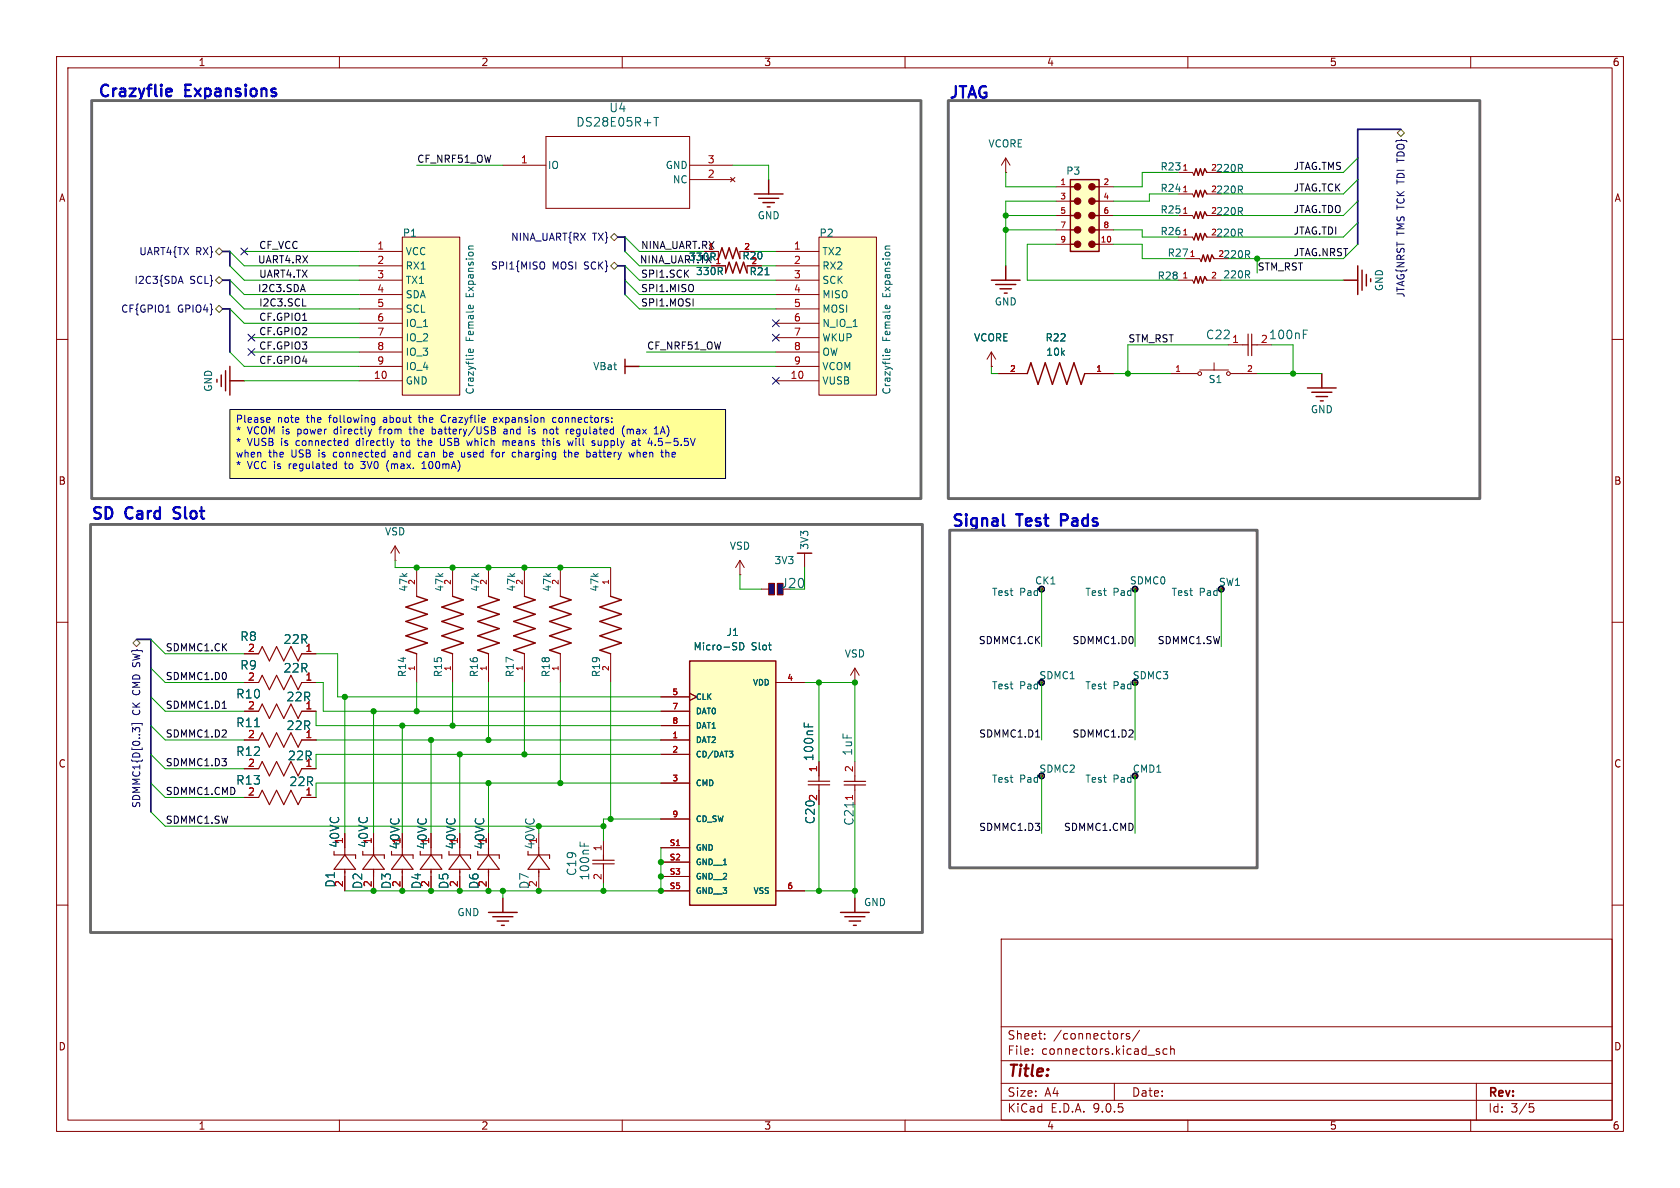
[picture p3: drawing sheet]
<svg xmlns="http://www.w3.org/2000/svg" width="297mm" height="210mm" viewBox="0 0 297 210" stroke-linecap="round" stroke-linejoin="round" font-family="sans-serif">
<defs><g id="words">
<g font-size="2.8" fill="#0000c2">
<text x="17.2" y="17.3">Crazyflie</text>
<text x="32.8" y="17.3">Expansions</text>
<text x="167.6" y="17.5">JTAG</text>
<text x="16" y="92">SD</text>
<text x="22.3" y="92">Card</text>
<text x="31.7" y="92">Slot</text>
<text x="168.1" y="93.2">Signal</text>
<text x="180" y="93.2">Test</text>
<text x="188.4" y="93.2">Pads</text>
</g>
<text font-size="2.8" fill="#840000" x="178" y="190.9">Title:</text>
<text font-size="2.3" fill="#009600" x="138" y="104.2">J20</text>
<g font-size="2.1" fill="#006464">
<text x="101.8" y="22.6">DS28E05R+T</text>
<text x="107.6" y="20">U4</text>
<text x="213.1" y="60.2">C22</text>
<text x="224.2" y="60.2">100nF</text>
<text x="42.4" y="113.5">R8</text>
<text x="42.4" y="118.6">R9</text>
<text x="50" y="119.1">22R</text>
<text x="50" y="114">22R</text>
<text x="41.7" y="123.7">R10</text>
<text x="50.5" y="124.2">22R</text>
<text x="41.7" y="128.8">R11</text>
<text x="50.5" y="129.3">22R</text>
<text x="41.7" y="133.8">R12</text>
<text x="50.8" y="134.6">22R</text>
<text x="144" y="134.7" transform="rotate(-90 144 134.7)">100nF</text>
<text x="150.9" y="133.7" transform="rotate(-90 150.9 133.7)">1uF</text>
<text x="41.7" y="138.9">R13</text>
<text x="51.1" y="139.2">22R</text>
<text x="144.2" y="145.8" transform="rotate(-90 144.2 145.8)">C20</text>
<text x="151.1" y="146.1" transform="rotate(-90 151.1 146.1)">C21</text>
<text x="60.2" y="150" transform="rotate(-90 60.2 150)">40VC</text>
<text x="65.3" y="150" transform="rotate(-90 65.3 150)">40VC</text>
<text x="102.1" y="154.9" transform="rotate(-90 102.1 154.9)">C19</text>
<text x="104.4" y="155.7" transform="rotate(-90 104.4 155.7)">100nF</text>
<text x="59.4" y="157" transform="rotate(-90 59.4 157)">D1</text>
<text x="64.2" y="157.3" transform="rotate(-90 64.2 157.3)">D2</text>
<text x="69.3" y="157.3" transform="rotate(-90 69.3 157.3)">D3</text>
<text x="74.7" y="157.3" transform="rotate(-90 74.7 157.3)">D4</text>
<text x="79.5" y="157.3" transform="rotate(-90 79.5 157.3)">D5</text>
<text x="84.8" y="157.3" transform="rotate(-90 84.8 157.3)">D6</text>
<text x="93.7" y="157.3" transform="rotate(-90 93.7 157.3)">D7</text>
</g>
<g font-size="2.1" fill="#840000">
<text x="70.8" y="150.3" transform="rotate(-90 70.8 150.3)">40VC</text>
<text x="75.7" y="150.3" transform="rotate(-90 75.7 150.3)">40VC</text>
<text x="80.7" y="150.3" transform="rotate(-90 80.7 150.3)">40VC</text>
<text x="85.8" y="150.3" transform="rotate(-90 85.8 150.3)">40VC</text>
<text x="178" y="184">Sheet:</text>
<text x="186.2" y="184">/connectors/</text>
<text x="178" y="186.7">File:</text>
<text x="184.1" y="186.7">connectors.kicad_sch</text>
<text x="178" y="196.9">KiCad</text>
<text x="178" y="194.1">Size:</text>
<text x="184.7" y="194.1">A4</text>
<text x="185.7" y="196.9">E.D.A.</text>
<text x="193.3" y="196.9">9.0.5</text>
<text x="200" y="194.1">Date:</text>
<text x="263" y="194.3">Rev:</text>
<text x="263" y="196.9">Id:</text>
<text x="267.1" y="196.9">3/5</text>
</g>
<text font-size="2.1" fill="#009600" x="94.7" y="150.3" transform="rotate(-90 94.7 150.3)">40VC</text>
<g font-size="1.8" fill="#840000">
<text x="35" y="11.9">1</text>
<text x="85" y="11.9">2</text>
<text x="135" y="11.9">3</text>
<text x="185" y="11.9">4</text>
<text x="235" y="11.9">5</text>
<text x="285" y="11.9">6</text>
<text x="10.3" y="35.9">A</text>
<text x="285.3" y="35.9">A</text>
<text x="131.1" y="46.1">R20</text>
<text x="132.4" y="48.9">R21</text>
<text x="10.3" y="85.9">B</text>
<text x="285.3" y="85.9">B</text>
<text x="10.3" y="135.9">C</text>
<text x="285.3" y="135.9">C</text>
<text x="10.3" y="185.9">D</text>
<text x="285.3" y="185.9">D</text>
<text x="35" y="199.9">1</text>
<text x="85" y="199.9">2</text>
<text x="135" y="199.9">3</text>
<text x="185" y="199.9">4</text>
<text x="235" y="199.9">5</text>
<text x="285" y="199.9">6</text>
</g>
<g font-size="1.8" fill="#0f0f0f">
<text x="73.7" y="28.9">CF_NRF51_OW</text>
<text x="228.6" y="33.9">JTAG.TCK</text>
<text x="228.6" y="30.1">JTAG.TMS</text>
<text x="228.6" y="41.6">JTAG.TDI</text>
<text x="228.6" y="37.8">JTAG.TDO</text>
<text x="45.5" y="46.6">UART4.RX</text>
<text x="45.7" y="44.1">CF_VCC</text>
<text x="113" y="46.6">NINA_UART.TX</text>
<text x="113.2" y="44.1">NINA_UART.RX</text>
<text x="222.2" y="47.9">STM_RST</text>
<text x="228.6" y="45.4">JTAG.NRST</text>
<text x="45.5" y="51.7">I2C3.SDA</text>
<text x="45.7" y="49.2">UART4.TX</text>
<text x="113.2" y="51.7">SPI1.MISO</text>
<text x="113.2" y="49.2">SPI1.SCK</text>
<text x="45.7" y="56.8">CF.GPIO1</text>
<text x="45.7" y="54.3">I2C3.SCL</text>
<text x="45.7" y="59.3">CF.GPIO2</text>
<text x="113.2" y="54.3">SPI1.MOSI</text>
<text x="45.7" y="64.4">CF.GPIO4</text>
<text x="45.7" y="61.9">CF.GPIO3</text>
<text x="114.3" y="61.9">CF_NRF51_OW</text>
<text x="199.4" y="60.6">STM_RST</text>
<text x="172.9" y="114">SDMMC1.CK</text>
<text x="189.5" y="114">SDMMC1.D0</text>
<text x="204.6" y="114">SDMMC1.SW</text>
<text x="29.2" y="115.2">SDMMC1.CK</text>
<text x="29.2" y="120.3">SDMMC1.D0</text>
<text x="29.2" y="125.4">SDMMC1.D1</text>
<text x="29.2" y="130.5">SDMMC1.D2</text>
<text x="173" y="130.5">SDMMC1.D1</text>
<text x="189.5" y="130.5">SDMMC1.D2</text>
<text x="29.2" y="135.5">SDMMC1.D3</text>
<text x="29.2" y="140.6">SDMMC1.CMD</text>
<text x="29.2" y="145.7">SDMMC1.SW</text>
<text x="173" y="147">SDMMC1.D3</text>
<text x="188" y="147">SDMMC1.CMD</text>
</g>
<g font-size="1.8" fill="#a90000">
<text x="92" y="29">1</text>
<text x="125" y="29">3</text>
<text x="125" y="31.5">2</text>
<text x="66.6" y="44.2">1</text>
<text x="66.6" y="46.7">2</text>
<text x="140.3" y="44.2">1</text>
<text x="140.3" y="46.7">2</text>
<text x="66.6" y="49.3">3</text>
<text x="66.6" y="51.8">4</text>
<text x="140.3" y="49.3">3</text>
<text x="140.3" y="51.8">4</text>
<text x="66.6" y="54.4">5</text>
<text x="66.6" y="56.9">6</text>
<text x="66.6" y="59.4">7</text>
<text x="140.3" y="54.4">5</text>
<text x="140.3" y="56.9">6</text>
<text x="140.3" y="59.4">7</text>
<text x="66.6" y="62">8</text>
<text x="66.6" y="64.5">9</text>
<text x="140.3" y="62">8</text>
<text x="140.3" y="64.5">9</text>
<text x="217.7" y="60.7">1</text>
<text x="222.8" y="60.7">2</text>
<text x="66" y="67.1">10</text>
<text x="139.7" y="67.1">10</text>
<text x="43.7" y="115.3">2</text>
<text x="53.9" y="115.3">1</text>
<text x="43.7" y="120.4">2</text>
<text x="43.7" y="125.5">2</text>
<text x="53.9" y="120.4">1</text>
<text x="53.9" y="125.5">1</text>
<text x="43.7" y="130.6">2</text>
<text x="53.9" y="130.6">1</text>
<text x="43.7" y="135.6">2</text>
<text x="53.9" y="135.6">1</text>
<text x="144.5" y="136.6" transform="rotate(-90 144.5 136.6)">1</text>
<text x="150.9" y="136.6" transform="rotate(-90 150.9 136.6)">2</text>
<text x="43.7" y="140.7">2</text>
<text x="53.9" y="140.7">1</text>
<text x="144.5" y="141.7" transform="rotate(-90 144.5 141.7)">2</text>
<text x="150.9" y="141.7" transform="rotate(-90 150.9 141.7)">1</text>
<text x="60.7" y="149.3" transform="rotate(-90 60.7 149.3)">1</text>
<text x="65.8" y="149.3" transform="rotate(-90 65.8 149.3)">1</text>
<text x="70.9" y="149.3" transform="rotate(-90 70.9 149.3)">1</text>
<text x="75.9" y="149.3" transform="rotate(-90 75.9 149.3)">1</text>
<text x="81" y="149.3" transform="rotate(-90 81 149.3)">1</text>
<text x="86.1" y="149.3" transform="rotate(-90 86.1 149.3)">1</text>
<text x="106.4" y="155.6" transform="rotate(-90 106.4 155.6)">2</text>
<text x="106.4" y="150.6" transform="rotate(-90 106.4 150.6)">1</text>
<text x="60.7" y="156.9" transform="rotate(-90 60.7 156.9)">2</text>
<text x="65.8" y="156.9" transform="rotate(-90 65.8 156.9)">2</text>
<text x="70.9" y="156.9" transform="rotate(-90 70.9 156.9)">2</text>
<text x="75.9" y="156.9" transform="rotate(-90 75.9 156.9)">2</text>
<text x="81" y="156.9" transform="rotate(-90 81 156.9)">2</text>
<text x="86.1" y="156.9" transform="rotate(-90 86.1 156.9)">2</text>
</g>
<g font-size="1.8" fill="#006464">
<text x="174.6" y="26.3">VCORE</text>
<text x="96.8" y="30.1">IO</text>
<text x="117.6" y="30.1">GND</text>
<text x="118.9" y="32.6">NC</text>
<text x="188.4" y="31.1">P3</text>
<text x="205.1" y="30.3">R23</text>
<text x="205.1" y="34.1">R24</text>
<text x="214.9" y="30.6">220R</text>
<text x="214.9" y="34.4">220R</text>
<text x="133.9" y="39">GND</text>
<text x="205.1" y="37.9">R25</text>
<text x="205.1" y="41.8">R26</text>
<text x="214.9" y="38.2">220R</text>
<text x="71.1" y="42">P1</text>
<text x="71.6" y="45.3">VCC</text>
<text x="71.6" y="47.9">RX1</text>
<text x="121.7" y="46.3">330R</text>
<text x="144.8" y="42">P2</text>
<text x="145.3" y="45.3">TX2</text>
<text x="145.3" y="47.9">RX2</text>
<text x="206.3" y="45.6">R27</text>
<text x="214.9" y="42">220R</text>
<text x="216.2" y="45.9">220R</text>
<text x="71.6" y="50.4">TX1</text>
<text x="71.6" y="52.9">SDA</text>
<text x="84" y="52.4" transform="rotate(-90 84 52.4)">Expansion</text>
<text x="122.9" y="48.8">330R</text>
<text x="145.3" y="50.4">SCK</text>
<text x="145.3" y="52.9">MISO</text>
<text x="157.6" y="52.4" transform="rotate(-90 157.6 52.4)">Expansion</text>
<text x="204.6" y="49.6">R28</text>
<text x="216.2" y="49.4">220R</text>
<text x="244.7" y="51.6" transform="rotate(-90 244.7 51.6)">GND</text>
<text x="71.6" y="55.5">SCL</text>
<text x="71.6" y="58">IO_1</text>
<text x="145.3" y="55.5">MOSI</text>
<text x="145.3" y="58">N_IO_1</text>
<text x="175.8" y="54.2">GND</text>
<text x="71.6" y="60.6">IO_2</text>
<text x="71.6" y="63.1">IO_3</text>
<text x="71.6" y="65.6">IO_4</text>
<text x="84" y="60.4" transform="rotate(-90 84 60.4)">Female</text>
<text x="104.8" y="65.6">VBat</text>
<text x="145.3" y="60.6">WKUP</text>
<text x="145.3" y="63.1">OW</text>
<text x="145.3" y="65.6">VCOM</text>
<text x="157.6" y="60.4" transform="rotate(-90 157.6 60.4)">Female</text>
<text x="172.1" y="60.6">VCORE</text>
<text x="184.7" y="60.6">R22</text>
<text x="184.9" y="63.1">10k</text>
<text x="37.7" y="69.3" transform="rotate(-90 37.7 69.3)">GND</text>
<text x="71.6" y="68.2">GND</text>
<text x="84" y="69.8" transform="rotate(-90 84 69.8)">Crazyflie</text>
<text x="145.3" y="68.2">VUSB</text>
<text x="157.6" y="69.8" transform="rotate(-90 157.6 69.8)">Crazyflie</text>
<text x="213.6" y="67.9">S1</text>
<text x="231.6" y="73.3">GND</text>
<text x="68" y="94.8">VSD</text>
<text x="128.9" y="97.4">VSD</text>
<text x="136.8" y="99.9">3V3</text>
<text x="143.1" y="97.3" transform="rotate(-90 143.1 97.3)">3V3</text>
<text x="72.2" y="104.7" transform="rotate(-90 72.2 104.7)">47k</text>
<text x="78.6" y="104.7" transform="rotate(-90 78.6 104.7)">47k</text>
<text x="84.9" y="104.7" transform="rotate(-90 84.9 104.7)">47k</text>
<text x="91.3" y="104.7" transform="rotate(-90 91.3 104.7)">47k</text>
<text x="97.6" y="104.7" transform="rotate(-90 97.6 104.7)">47k</text>
<text x="106" y="104.7" transform="rotate(-90 106 104.7)">47k</text>
<text x="175.3" y="105.5">Test</text>
<text x="180.3" y="105.5">Pad</text>
<text x="182.9" y="103.5">CK1</text>
<text x="191.8" y="105.5">Test</text>
<text x="196.8" y="105.5">Pad</text>
<text x="199.7" y="103.5">SDMC0</text>
<text x="207" y="105.5">Test</text>
<text x="212" y="105.5">Pad</text>
<text x="215.4" y="103.8">SW1</text>
<text x="128.3" y="112.6">J1</text>
<text x="72" y="119.8" transform="rotate(-90 72 119.8)">R14</text>
<text x="78.3" y="119.8" transform="rotate(-90 78.3 119.8)">R15</text>
<text x="84.7" y="119.8" transform="rotate(-90 84.7 119.8)">R16</text>
<text x="91" y="119.8" transform="rotate(-90 91 119.8)">R17</text>
<text x="97.4" y="119.8" transform="rotate(-90 97.4 119.8)">R18</text>
<text x="106.3" y="119.8" transform="rotate(-90 106.3 119.8)">R19</text>
<text x="122.5" y="115.2">Micro-SD</text>
<text x="132.8" y="115.2">Slot</text>
<text x="149.2" y="116.4">VSD</text>
<text x="175.3" y="122.1">Test</text>
<text x="180.3" y="122.1">Pad</text>
<text x="183.7" y="120.3">SDMC1</text>
<text x="191.8" y="122.1">Test</text>
<text x="196.8" y="122.1">Pad</text>
<text x="200.2" y="120.3">SDMC3</text>
<text x="183.7" y="136.8">SDMC2</text>
<text x="200.2" y="136.8">CMD1</text>
<text x="175.3" y="138.6">Test</text>
<text x="180.3" y="138.6">Pad</text>
<text x="191.8" y="138.6">Test</text>
<text x="196.8" y="138.6">Pad</text>
<text x="95" y="149.3" transform="rotate(-90 95 149.3)">1</text>
<text x="95" y="156.9" transform="rotate(-90 95 156.9)">2</text>
<text x="152.6" y="160.4">GND</text>
<text x="80.8" y="162.2">GND</text>
</g>
<g font-size="1.8" fill="#000084">
<text x="24.5" y="45.3">UART4{TX</text>
<text x="34.6" y="45.3">RX}</text>
<text x="86.7" y="47.9">SPI1{MISO</text>
<text x="90.3" y="42.8">NINA_UART{RX</text>
<text x="97.6" y="47.9">MOSI</text>
<text x="103.4" y="47.9">SCK}</text>
<text x="104.7" y="42.8">TX}</text>
<text x="23.7" y="50.4">I2C3{SDA</text>
<text x="33.6" y="50.4">SCL}</text>
<text x="248.5" y="52.7" transform="rotate(-90 248.5 52.7)">JTAG{NRST TMS TCK TDI TDO}</text>
<text x="21.3" y="55.5">CF{GPIO1</text>
<text x="31.4" y="55.5">GPIO4}</text>
<text x="25" y="122.8" transform="rotate(-90 25 122.8)">CMD SW}</text>
<text x="25" y="126.5" transform="rotate(-90 25 126.5)">CK</text>
<text x="25" y="142.9" transform="rotate(-90 25 142.9)">SDMMC1{D[0..3]</text>
</g>
<g font-size="1.8" fill="#0000c2">
<text x="41.6" y="75.1">Please</text>
<text x="41.6" y="77.1">*</text>
<text x="43.7" y="77.1">VCOM is</text>
<text x="49.1" y="75.1">note</text>
<text x="52.8" y="77.1">power</text>
<text x="54.3" y="75.1">the</text>
<text x="58.5" y="75.1">following</text>
<text x="59.5" y="77.1">directly</text>
<text x="67.8" y="77.1">from</text>
<text x="68.2" y="75.1">about</text>
<text x="73.3" y="77.1">the</text>
<text x="74.7" y="75.1">the</text>
<text x="77.4" y="77.1">battery/USB</text>
<text x="78.9" y="75.1">Crazyflie</text>
<text x="88.3" y="75.1">expansion</text>
<text x="90.3" y="77.1">and</text>
<text x="94.9" y="77.1">is</text>
<text x="97.8" y="77.1">not</text>
<text x="99" y="75.1">connectors:</text>
<text x="101.9" y="77.1">regulated</text>
<text x="112.1" y="77.1">(max</text>
<text x="118" y="77.1">1A)</text>
<text x="41.6" y="79.2">*</text>
<text x="41.6" y="81.2">when</text>
<text x="41.6" y="83.2">*</text>
<text x="43.7" y="79.2">VUSB</text>
<text x="43.7" y="83.2">VCC is</text>
<text x="47.5" y="81.2">the</text>
<text x="49.8" y="79.2">is</text>
<text x="51.3" y="83.2">regulated</text>
<text x="51.6" y="81.2">USB</text>
<text x="52.6" y="79.2">connected</text>
<text x="56.6" y="81.2">is</text>
<text x="59.4" y="81.2">connected</text>
<text x="61.5" y="83.2">to</text>
<text x="63.5" y="79.2">directly</text>
<text x="64.5" y="83.2">3V0</text>
<text x="69.2" y="83.2">(max.</text>
<text x="70.2" y="81.2">and</text>
<text x="71.7" y="79.2">to</text>
<text x="74.7" y="79.2">the</text>
<text x="74.9" y="81.2">can</text>
<text x="75.7" y="83.2">100mA)</text>
<text x="78.9" y="79.2">USB</text>
<text x="79.4" y="81.2">be</text>
<text x="82.8" y="81.2">used</text>
<text x="83.9" y="79.2">which</text>
<text x="88.4" y="81.2">for</text>
<text x="90.4" y="79.2">means</text>
<text x="92.2" y="81.2">charging</text>
<text x="97.6" y="79.2">this</text>
<text x="101.6" y="81.2">the</text>
<text x="102.3" y="79.2">will</text>
<text x="105.8" y="81.2">battery</text>
<text x="106.7" y="79.2">supply</text>
<text x="113.5" y="81.2">when</text>
<text x="114" y="79.2">at</text>
<text x="117.1" y="79.2">4.5-5.5V</text>
<text x="119.4" y="81.2">the</text>
</g>
<g font-size="1.4" fill="#a90000">
<text x="187.3" y="32.8">1</text>
<text x="187.3" y="35.3">3</text>
<text x="195" y="32.8">2</text>
<text x="195" y="35.3">4</text>
<text x="208.9" y="34">1</text>
<text x="214" y="30.2">2</text>
<text x="214" y="34">2</text>
<text x="187.3" y="37.8">5</text>
<text x="187.3" y="40.4">7</text>
<text x="195" y="37.8">6</text>
<text x="195" y="40.4">8</text>
<text x="214" y="37.8">2</text>
<text x="214" y="41.7">2</text>
<text x="125.1" y="44.2">1</text>
<text x="126.4" y="46.7">1</text>
<text x="131.5" y="44.2">2</text>
<text x="132.7" y="46.7">2</text>
<text x="187.3" y="42.9">9</text>
<text x="194.5" y="42.9">10</text>
<text x="210.2" y="45.5">1</text>
<text x="215.3" y="45.5">2</text>
<text x="208.9" y="49.3">1</text>
<text x="214" y="49.3">2</text>
<text x="178.5" y="65.8">2</text>
<text x="193.7" y="65.8">1</text>
<text x="207.7" y="65.8">1</text>
<text x="220.4" y="65.8">2</text>
<text x="73.4" y="103.5" transform="rotate(-90 73.4 103.5)">2</text>
<text x="79.8" y="103.5" transform="rotate(-90 79.8 103.5)">2</text>
<text x="86.1" y="103.5" transform="rotate(-90 86.1 103.5)">2</text>
<text x="92.5" y="103.5" transform="rotate(-90 92.5 103.5)">2</text>
<text x="98.8" y="103.5" transform="rotate(-90 98.8 103.5)">2</text>
<text x="107.7" y="103.5" transform="rotate(-90 107.7 103.5)">1</text>
<text x="73.4" y="118.7" transform="rotate(-90 73.4 118.7)">1</text>
<text x="79.8" y="118.7" transform="rotate(-90 79.8 118.7)">1</text>
<text x="86.1" y="118.7" transform="rotate(-90 86.1 118.7)">1</text>
<text x="92.5" y="118.7" transform="rotate(-90 92.5 118.7)">1</text>
<text x="98.8" y="118.7" transform="rotate(-90 98.8 118.7)">1</text>
<text x="107.7" y="118.7" transform="rotate(-90 107.7 118.7)">2</text>
<text x="118.8" y="122.9">5</text>
<text x="118.8" y="125.5">7</text>
<text x="139.1" y="120.4">4</text>
<text x="118.8" y="128">8</text>
<text x="118.8" y="130.6">1</text>
<text x="118.8" y="133.1">2</text>
<text x="118.8" y="138.2">3</text>
<text x="118.3" y="149.6">S1</text>
<text x="118.8" y="144.5">9</text>
<text x="118.3" y="152.1">S2</text>
<text x="118.3" y="154.7">S3</text>
<text x="118.3" y="157.2">S5</text>
<text x="139.1" y="157.2">6</text>
</g>
<g font-size="1.4" fill="#006464">
<text x="208.9" y="30.2">1</text>
<text x="208.9" y="37.8">1</text>
<text x="208.9" y="41.7">1</text>
<text x="122.9" y="123.9">CLK</text>
<text x="133" y="121.4">VDD</text>
<text x="122.9" y="126.5">DAT0</text>
<text x="122.9" y="129">DAT1</text>
<text x="122.9" y="131.5">DAT2</text>
<text x="122.9" y="134.1">CD/DAT3</text>
<text x="122.9" y="139.2">CMD</text>
<text x="122.9" y="145.5">CD_SW</text>
<text x="122.9" y="150.6">GND</text>
<text x="122.9" y="153.1">GND__1</text>
<text x="122.9" y="155.7">GND__2</text>
<text x="122.9" y="158.2">GND__3</text>
<text x="133.1" y="158.2">VSS</text>
</g>
</g></defs>
<g fill="none" stroke="#840000" stroke-width=".18">
<path d="M10 10h277v190h-277zM12 12h273v186h-273zM60 10v2M110 10v2M160 10v2M210 10v2M260 10v2M10 60h2M285 60h2M10 110h2M285 110h2M10 160h2"/>
<path d="M177 166h108v32h-108zM285 160h2M60 198v2M110 198v2M160 198v2M177 194.5h108M177 191.5h108M177 187.5h108M177 181.5h108M182.5 186.3v.1M182.5 185.5v.1M184.7 183.6v.1"/>
<path d="M184.7 182.8v.1M197 191.5v3M198.7 182.7l-.4 .1M199.7 182.8l-.4-.1-.2 .2 .1 .2 .5 .2v.3h-.6M201.5 182.1l-1.3 2M204.6 185.9l.4 .1v.2l-.2 .2h-.3M204.6 185.4l.4 .1M206.3 185.5l-.4-.1-.3 .3v.4l.1 .2h.6M207 185.5l.2-.1 .3 .1 .1 .9M207 184.9v1.5M210 198v2M260 198v2"/>
<path d="M261 191.5v6.5M270.4 195.1h.7M270.5 195.7h.4l.3 .3-.2 .5-.5 .1"/>
</g>
<path d="M40.6 72.4h87.7v12.2h-87.7z" fill="#ffff96"/>
<path d="M121.9 116.8h15.3v43.2h-15.3z" fill="#ffffc2"/>
<path d="M121.9 116.8h15.3v43.2h-15.3z" fill="none" stroke="#840000" stroke-width=".25"/>
<g fill="none" stroke="#840000" stroke-width=".18">
<path d="M151.1 118.1l-.7 1.3M151.1 118.1l.8 1.3M151.1 118.1v2.6M116.8 123.2h5.1M116.8 125.7h5.1M116.8 128.3h5.1M116.8 130.8h5.1M116.8 133.4h5.1M116.8 138.4h5.1M121.9 122.6l1.3 .6-1.3 .6M137.2 120.7h5M144.8 134.6v2.6"/>
<path d="M144.8 139.7v2.5M151.1 120.7h.1M116.8 144.8h5.1M116.8 149.9h5.1M116.8 152.4h5.1M116.8 154.9h5.1M116.8 157.5h5.1M137.2 157.5h5"/>
</g>
<path d="M130.8 113.6a.64 .64 0 0 1 .7 .6 .64 .64 0 0 1-.7 .7zM128.9 132.8h.7l-.4 .4M129.4 133.2l.2 .2v.2l-.2 .2M142.2 127.8v.7" fill="none" stroke="#006464" stroke-width=".18"/>
<path d="M142.9 138.1h3.8M142.9 138.7h3.8M144.8 137.2v.9M144.8 138.7v1" fill="none" stroke="#840000" stroke-width=".2"/>
<path d="M189.2 31.8h5.1v12.7h-5.1z" fill="#ffffc2"/>
<g fill="none" stroke="#840000" stroke-width=".25">
<path d="M133.3 34.3h5.1M134.1 35.1h3.6M134.9 35.8h2M135.6 36.6h.5M135.9 31.8v2.5M189.2 31.8h5.1v12.7h-5.1zM189.2 33h1.3M189.2 35.6h1.3M189.2 38.1h1.3M193 33h1.3M193 35.6h1.3M193 38.1h1.3"/>
<path d="M127 45.7l.6-1.9 .7 1.9 .6-1.9 .6 1.9 .7-1.9 .6 1.9M128.3 48.3l.6-1.9 .6 1.9 .7-1.9 .6 1.9 .6-1.9 .7 1.9M175.3 49.5h5M176 50.3h3.6M176.8 51.1h2M177.5 51.8h.6M177.8 47v2.5M189.2 40.6h1.3M189.2 43.2h1.3M193 40.6h1.3M193 43.2h1.3M213.4 49.5l-.4-.6-.4 1.1-.4-1.1-.4 1.1-.3-1.1-.4 1.1"/>
<path d="M181.6 66l.6-1.9 1.3 3.8 1.3-3.8 1.3 3.8 1.2-3.8 1.3 3.8 1.3-3.8 1.2 3.8 .7-1.9M231.1 68.6h5.1M231.9 69.3h3.6M232.7 70.1h2M233.4 70.9h.5M233.7 66v2.6M99.1 105.4l1.9 .6-3.8 1.3 3.8 1.3-3.8 1.3 3.8 1.2-3.8 1.3 3.8 1.3-3.8 1.2 1.9 .7"/>
</g>
<g fill="#840000" stroke="#840000" stroke-width=".18">
<circle cx="193" cy="33" r=".57"/>
<circle cx="190.5" cy="33" r=".57"/>
<circle cx="193" cy="35.6" r=".57"/>
<circle cx="190.5" cy="35.6" r=".57"/>
<circle cx="193" cy="38.1" r=".57"/>
<circle cx="190.5" cy="38.1" r=".57"/>
<circle cx="193" cy="40.6" r=".57"/>
<circle cx="190.5" cy="40.6" r=".57"/>
<circle cx="193" cy="43.2" r=".57"/>
<circle cx="190.5" cy="43.2" r=".57"/>
</g>
<g fill="none" stroke="#840000" stroke-width=".18">
<path d="M88.9 29.2h7.6M96.5 24.1h25.4v12.7h-25.4zM121.9 29.2h7.6M121.9 31.8h7.6M129.2 31.4l.7 .7M129.9 31.4l-.7 .7M186.7 33h2.5M186.7 35.6h2.5M186.7 38.1h2.5M194.3 33h2.5M194.3 35.6h2.5M194.3 38.1h2.5"/>
<path d="M124.5 44.5h2.5v1.2M125.7 47h2.6v1.3M186.7 40.6h2.5M186.7 43.2h2.5M194.3 40.6h2.5M194.3 43.2h2.5M208.3 49.5h2.5l.3 .5M213.4 49.5h2.5M175.3 64.8h.1M175.3 62.2l-.8 1.3M175.3 62.2l.7 1.3M175.3 62.2v2.6"/>
<path d="M176.5 66h5.1M191.8 66h5M207 66h4.7M212.1 65.4h5.1M214.6 64.1v1.3M217.2 61h2.5M217.6 66h4.6M222.2 61h2.6M99.1 100.3v5.1M99.1 115.6v5.1M151.1 134.6v2.6M151.1 139.7v2.5"/>
<circle cx="212.1" cy="66" r=".33"/>
<circle cx="217.2" cy="66" r=".33"/>
</g>
<path d="M220.6 59.1v3.8M221.3 59.1v3.8M219.7 61h.9M221.3 61h.9M149.2 138.8h3.8M149.2 138.1h3.8M151.1 137.2v.9M151.1 138.8v.9" fill="none" stroke="#840000" stroke-width=".2"/>
<path d="M115.6 20.8h.8M116 20.8v1.5M135.2 48.6h.8M230.4 58.4h.7" fill="none" stroke="#006464" stroke-width=".18"/>
<g fill="#3f4511" stroke="#3f4511" stroke-width=".18">
<circle cx="215.9" cy="104.1" r=".51"/>
<circle cx="184.2" cy="104.1" r=".51"/>
<circle cx="200.7" cy="104.1" r=".51"/>
<circle cx="184.2" cy="120.7" r=".51"/>
<circle cx="200.7" cy="137.2" r=".51"/>
<circle cx="184.2" cy="137.2" r=".51"/>
<circle cx="200.7" cy="120.7" r=".51"/>
</g>
<g fill="none" stroke="#000" stroke-width=".18">
<circle cx="184.2" cy="104.1" r=".51"/>
<circle cx="200.7" cy="104.1" r=".51"/>
<circle cx="215.9" cy="104.1" r=".51"/>
<circle cx="184.2" cy="120.7" r=".51"/>
<circle cx="184.2" cy="137.2" r=".51"/>
<circle cx="200.7" cy="120.7" r=".51"/>
<circle cx="200.7" cy="137.2" r=".51"/>
</g>
<path d="M144.8 41.9h10.1v28h-10.1z" fill="#ffffc2"/>
<path d="M144.8 41.9h10.1v28h-10.1z" fill="none" stroke="#800000" stroke-width=".18"/>
<path d="M137.2 44.5h7.6M137.2 47h7.6M137.2 49.5h7.6M137.2 52.1h7.6M137.2 54.6h7.6M137.2 57.2h7.6M137.2 59.7h7.6M137.2 62.2h7.6M137.2 64.8h7.6M137.2 67.3h7.6" fill="none" stroke="#840000" stroke-width=".18"/>
<path d="M157.3 43.5h-.6l-.2 .4M157.3 61.8v.3l-.1 .2-.7-.1v-.4l.3-.1 .1 .6" fill="none" stroke="#006464" stroke-width=".18"/>
<path d="M38.4 67.1v.5M39.1 66.3v2M39.9 65.5v3.6M40.6 64.8v5.1M40.6 67.3h2.6M110.5 63.5v2.5M110.5 64.8h2.5" fill="none" stroke="#840000" stroke-width=".25"/>
<path d="M71.1 41.9h10.2v28h-10.2z" fill="#ffffc2"/>
<path d="M71.1 41.9h10.2v28h-10.2z" fill="none" stroke="#800000" stroke-width=".18"/>
<g fill="none" stroke="#840000" stroke-width=".18">
<path d="M63.5 44.5h7.6M63.5 47h7.6M63.5 49.5h7.6M63.5 52.1h7.6M63.5 54.6h7.6M63.5 57.2h7.6M63.5 59.7h7.6M63.5 62.2h7.6M63.5 64.8h7.6M63.5 67.3h7.6M130.8 99.1l-.8 1.2M130.8 99.1l.8 1.2"/>
<path d="M130.8 99.1v2.5M142.2 97.8v2.5M92.7 100.3v5.1M92.7 115.6v5.1M107.9 100.3v5.1M107.9 115.6v5.1M130.8 101.6h.1M43.2 120.7h2.5M43.2 135.9h2.5M43.2 130.8h2.5M43.2 125.7h2.5M53.3 120.7h2.6"/>
<path d="M53.3 135.9h2.6M53.3 130.8h2.6M53.3 125.7h2.6M43.2 141h2.5M53.3 141h2.6M71.1 154.9v2.6M76.2 154.9v2.6M81.3 154.9v2.6M86.4 154.9v2.6M106.7 148.6v2.5M106.7 153.7v2.5"/>
</g>
<path d="M83.7 43.5h-.7l-.2 .4M83.6 61.8l.1 .3-.2 .2-.6-.1v-.4l.2-.1 .2 .6M102.6 148.8v.8" fill="none" stroke="#006464" stroke-width=".18"/>
<g fill="none" stroke="#840000" stroke-width=".2">
<path d="M45.7 125.7l.7-1.2 1.2 2.5 1.3-2.5 1.3 2.5 1.2-2.5 1.3 2.5 .6-1.3M45.7 130.8l.7-1.3 1.2 2.6 1.3-2.6 1.3 2.6 1.2-2.6 1.3 2.6 .6-1.3M45.7 135.9l.7-1.3 1.2 2.6 1.3-2.6 1.3 2.6 1.2-2.6 1.3 2.6 .6-1.3M45.7 120.7l.7-1.3 1.2 2.5 1.3-2.5 1.3 2.5 1.2-2.5 1.3 2.5 .6-1.2M45.7 141l.7-1.3 1.2 2.5 1.3-2.5 1.3 2.5 1.2-2.5 1.3 2.5 .6-1.2M69.2 150.5v.6h3.8v.7M71.1 149.9v1.2M71.1 153.7v1.2M71.1 151.1l1.9 2.6h-3.8zM74.3 150.5v.6h3.8v.7M76.2 151.1l1.9 2.6h-3.8zM76.2 149.9v1.2"/>
<path d="M76.2 153.7v1.2M79.4 150.5v.6h3.8v.7M81.3 151.1l1.9 2.6h-3.8zM81.3 149.9v1.2M81.3 153.7v1.2M84.5 150.5v.6h3.8v.7M86.4 151.1l1.9 2.6h-3.8zM86.4 149.9v1.2M86.4 153.7v1.2M104.8 152.1h3.8M104.8 152.7h3.8M106.7 151.1v1"/>
<path d="M106.7 152.7v1"/>
</g>
<path d="M141 97.8h2.5M92.7 105.4l1.9 .6-3.8 1.3 3.8 1.3-3.8 1.3 3.8 1.2-3.8 1.3 3.8 1.3-3.8 1.2 1.9 .7M107.9 105.4l2 .6-3.9 1.3 3.9 1.3-3.9 1.3 3.9 1.2-3.9 1.3 3.9 1.3-3.9 1.2 1.9 .7" fill="none" stroke="#840000" stroke-width=".25"/>
<g fill="#000080">
<path d="M135.9 103.1h1v2.1h-1z"/>
<path d="M137.4 103.1h1v2.1h-1z"/>
</g>
<path d="M135.9 103.1h1v2.1h-1zM137.4 103.1h1v2.1h-1z" fill="none" stroke="#800000" stroke-width=".18"/>
<g fill="none" stroke="#840000" stroke-width=".18">
<path d="M177.8 30.5h.1M177.8 27.9l-.8 1.3M177.8 27.9l.8 1.3M177.8 27.9v2.6M208.3 38.1h2.5l.3 .5M208.3 30.5h2.5l.3 .5M208.3 34.3h2.5l.3 .5M213.4 38.1h2.5M213.4 30.5h2.5M213.4 34.3h2.5M124.5 44.5h2.5M125.7 47h2.6"/>
<path d="M208.3 41.9h2.5l.3 .5M209.5 45.7h2.6l.2 .5M213.4 41.9h2.5M214.6 45.7h2.6M175.3 64.8h.1M176.5 66h5.1M191.8 66h5M69.8 99.1h.1M69.8 96.5l-.7 1.3M69.8 96.5l.8 1.3M69.8 96.5v2.6M43.2 115.6h2.5"/>
<path d="M53.3 115.6h2.6M73.7 100.3v5.1M73.7 115.6v5.1M80 100.3v5.1M80 115.6v5.1M86.4 100.3v5.1M86.4 115.6v5.1M134.6 104.1h1.3M43.2 120.7h2.5M43.2 135.9h2.5M43.2 130.8h2.5M43.2 125.7h2.5"/>
<path d="M53.3 120.7h2.6M53.3 135.9h2.6M53.3 130.8h2.6M53.3 125.7h2.6M116.8 130.8h5.1M116.8 125.7h5.1M116.8 123.2h5.1M116.8 128.3h5.1M116.8 133.4h5.1M116.8 138.4h5.1M121.9 122.6l1.3 .6-1.3 .6M137.2 120.7h5"/>
<path d="M144.8 134.6v2.6M144.8 139.7v2.5M43.2 141h2.5M53.3 141h2.6M61 147.3v2.6M61 154.9v2.6M66 147.3v2.6M66 154.9v2.6M71.1 154.9v2.6M76.2 154.9v2.6M81.3 154.9v2.6M86.4 154.9v2.6"/>
<path d="M95.2 154.9v2.6M116.8 144.8h5.1M116.8 149.9h5.1M116.8 152.4h5.1M116.8 154.9h5.1M116.8 157.5h5.1M137.2 157.5h5"/>
</g>
<g fill="none" stroke="#840000" stroke-width=".2">
<path d="M45.7 115.6l.7-1.3 1.2 2.5 1.3-2.5 1.3 2.5 1.2-2.5 1.3 2.5 .6-1.2M59.1 150.5v.6h3.8v.7M61 151.1l1.9 2.6h-3.8zM61 149.9v1.2M61 153.7v1.2M64.1 150.5v.6h3.8v.7M66 151.1l1.9 2.6h-3.8zM66 149.9v1.2M66 153.7v1.2M93.3 150.5v.6h3.9v.7M95.2 149.9v1.2M95.2 153.7v1.2"/>
<path d="M95.2 151.1l2 2.6h-3.9z"/>
</g>
<g fill="none" stroke="#840000" stroke-width=".25">
<path d="M213.4 38.1l-.4-.6-.4 1.1-.4-1.1-.4 1.1-.3-1.1-.4 1.1M213.4 30.5l-.4-.7-.4 1.2-.4-1.2-.4 1.2-.3-1.2-.4 1.2M213.4 34.3l-.4-.6-.4 1.1-.4-1.1-.4 1.1-.3-1.1-.4 1.1M213.4 41.9l-.4-.6-.4 1.1-.4-1.1-.4 1.1-.3-1.1-.4 1.1M214.6 45.7l-.4-.6-.3 1.1-.4-1.1-.4 1.1-.4-1.1-.4 1.1M237.5 49.5h2.5M240 47v5.1M240.8 47.8v3.5M241.6 48.5v2M242.3 49.3v.5M73.7 105.4l1.9 .6-3.8 1.3 3.8 1.3-3.8 1.3 3.8 1.2-3.8 1.3 3.8 1.3-3.8 1.2 1.9 .7M80 105.4l1.9 .6-3.8 1.3 3.8 1.3-3.8 1.3 3.8 1.2-3.8 1.3 3.8 1.3-3.8 1.2 1.9 .7"/>
<path d="M86.4 105.4l1.9 .6-3.8 1.3 3.8 1.3-3.8 1.3 3.8 1.2-3.8 1.3 3.8 1.3-3.8 1.2 1.9 .7M88.9 158.8v2.5M151.1 158.8v2.5M86.4 161.3h5M87.1 162.1h3.6M87.9 162.8h2M88.6 163.6h.6M148.6 161.3h5.1M149.4 162.1h3.5M150.1 162.8h2M150.9 163.6h.5"/>
</g>
<path d="M247 23.5l.6-.6 .7 .6-.7 .6zM38.1 49.5l.6-.6 .7 .6-.7 .7zM38.1 44.5l.6-.7 .7 .7-.7 .6zM38.7 54l.7 .6-.7 .6-.6-.6zM107.9 47l.7-.6 .6 .6-.6 .6zM107.9 41.9l.7-.6 .6 .6-.6 .6zM23.5 113.7l.6-.7 .7 .7-.7 .6z" fill="none" stroke="#725600" stroke-width=".18"/>
<g fill="none" stroke="#000084" stroke-width=".18">
<path d="M29.3 55.2h.8M31.6 49.7h.6M31.9 48.8l.5 1.3M42.6 43.8l1.2 1.3M43.8 43.8l-1.2 1.3M43.8 59.1l1.3 1.2M45.1 59.1l-1.3 1.2M96.1 46.4a.9 .9 0 0 1 0 1.1M136.6 59.1l1.2 1.2M136.6 56.5l1.2 1.3M137.8 59.1l-1.2 1.2M137.8 56.5l-1.2 1.3"/>
<path d="M43.8 61.6l1.3 1.2M45.1 61.6l-1.3 1.2M136.6 66.7l1.2 1.2M137.8 66.7l-1.2 1.2M23.3 128.2v-.3h1.8v.3M24.7 129.2v-.3l-.2-.3-.5 .1-.1 .3-.5-.4v.8"/>
</g>
<path d="M53.5 54.1h.6M39.3 125.2h.7M183.1 130.3h.7" fill="none" stroke="#0f0f0f" stroke-width=".18"/>
<path d="M247.6 22.9h-7.6v20.3M39.4 44.5h1.2v2.5M39.4 49.5h1.2v2.6M39.4 54.6h1.2v7.6M109.2 47h1.3v5.1M109.2 41.9h1.3v2.6M24.1 113h2.6v30.5" fill="none" stroke="#000084" stroke-width=".3"/>
<g fill="none" stroke="#009600" stroke-width=".18">
<path d="M73.7 29.2h15.2M129.5 29.2h6.4v2.6M177.8 38.1h8.9M177.8 30.5v2.5h8.9M186.7 35.6h-8.9v11.4M196.8 38.1h11.5M208.3 30.5h-6.4v2.5h-5.1M208.3 34.3h-5.1v1.3h-6.4M240 39.4l-2.5 2.5h-21.6M240 35.6l-2.5 2.5h-21.6M240 31.8l-2.5 2.5h-21.6M240 27.9l-2.5 2.6h-21.6"/>
<path d="M40.6 47l2.6 2.5h20.3M40.6 44.5l2.6 2.5h20.3M40.6 49.5l2.6 2.6h20.3M40.6 52.1l2.6 2.5h20.3M40.6 54.6l2.6 2.6h20.3M43.2 44.5h20.3M44.4 59.7h19.1M110.5 47l2.5 2.5h24.2M110.5 41.9l2.5 2.6h11.5M110.5 44.5l2.5 2.5h12.7M110.5 49.5l2.5 2.6h24.2M110.5 52.1l2.5 2.5h24.2"/>
<path d="M133.3 44.5h3.9M134.6 47h2.6M177.8 40.6h8.9M186.7 43.2h-5.1v6.3h26.7M196.8 43.2h5.1v2.5h7.6M196.8 40.6h5.1v1.3h6.4M215.9 49.5h21.6M222.2 45.7v2.6M240 43.2l-2.5 2.5h-20.3M40.6 62.2l2.6 2.6h20.3M43.2 67.3h20.3M44.4 62.2h19.1"/>
<path d="M113 64.8h24.2M114.3 62.2h22.9M175.3 64.8v1.2h1.2M196.8 66h10.2M217.2 61h-17.8v5M222.2 66h11.5M224.8 61h3.8v5M69.8 99.1v1.2h38.1M26.7 118.1l2.5 2.6h14M26.7 113l2.5 2.6h14M55.9 115.6h3.8v7.6h57.1M130.8 101.6v2.5h3.8"/>
<path d="M142.2 100.3v3.8M184.1 104.1v10.2M200.7 104.1v10.2M215.9 104.1v10.2M26.7 128.3l2.5 2.5h14M26.7 123.2l2.5 2.5h14M26.7 138.4l2.5 2.6h14M26.7 133.4l2.5 2.5h14M55.9 125.7v2.6h60.9M55.9 130.8h60.9M55.9 120.7h1.2v5h59.7M61 123.2v24.1"/>
<path d="M66 125.7v21.6M71.1 128.3v19M73.7 120.7v5M76.2 130.8v16.5M80 120.7v7.6M81.3 133.4v13.9M86.4 120.7v10.1M86.4 138.4v8.9M92.7 120.7v12.7M99.1 120.7v17.7M107.9 120.7v24.1M116.8 138.4h-60.9v2.6"/>
<path d="M116.8 133.4h-60.9v2.5M142.2 120.7h8.9v13.9M144.8 120.7v13.9M184.1 120.7v10.1M184.1 137.2v10.1M200.7 120.7v10.1M200.7 137.2v10.1M26.7 143.5l2.5 2.6h77.5M88.9 157.5v1.3M106.7 156.2v1.3M116.8 144.8h-10.1v3.8M116.8 149.9v7.6h-55.8"/>
<path d="M142.2 157.5h8.9M144.8 142.2v15.3M151.1 142.2v16.6"/>
</g>
<path d="M40.6 72.4h87.7v12.2h-87.7z" fill="none" stroke="#000" stroke-width=".18"/>
<g fill="none" stroke="#0000c2" stroke-width=".18">
<path d="M47.3 73.8l.4 .1v.2l-.6 .1M47.7 74.6l-.4 .1M61.5 77.5v1.3M61.5 78.7l-.4 .1M65.8 74.6h.4M65.8 73.9h.4M66.2 73.8v1l-.1 .2-.3 .1M67 75.9h.5M67.2 75.5v1.2M69.8 80h-.2M70.9 77.9h.5M71.1 77.5v1.2"/>
<path d="M72.3 75.9h.5M72.5 75.4v1.1l.3 .2M73.7 77.9h.5M73.9 73.8h.5M73.9 77.5v1.1l.3 .2M74.1 73.4l.1 1.2M74.5 80h-.4l-.1 .2v.5l.5 .1M76.4 75.9h.4l.1 .1M76.4 75.4v1.3M76.9 76.6l-.1 .1-.4-.1M77.9 77.5v1l.2 .3 .4-.1M78.4 73.4a.68 .68 0 0 0-.4 .6 .68 .68 0 0 0 .4 .7"/>
<path d="M78.4 79.5v1.3M82.2 80v.8M83.5 77.9l-.3 .9-.2-.7M86.8 80h.5M87.5 76.1l.1 .2-.1 .3M87.5 75.6v.3M87.8 73.9l-.4-.1-.2 .2 .1 .6h.5M87.8 74.1l-.6 .1M87.9 80l-.2 .2v.4l.2 .2M88.9 78l.4-.1 .2 .2M88.9 77.9v.9M89.5 78.1v.7"/>
<path d="M89.6 76.2h-.4l-.2 .2 .2 .3 .4-.1M89.6 76v.7M90 78l-.4-.1-.1 .2M91 80h.2M94.1 76.6h.4M94.1 76v.2l.4 .1M95.8 77.9h.5M96 77.5v1.1M96.2 78.8h.1M96.7 77.5v1.3M97.1 77.9l-.4 .1M97.3 76v.6"/>
<path d="M98.3 73.9l-.4-.1-.2 .3 .1 .5h.5M99.6 80h.5M99.8 79.5v1.1l.3 .2M100.5 79.5v1.3M100.8 76.3l.6-.1v-.3h-.4l-.2 .1 .1 .6h.5M101.3 77.9l-.2 .9-.3-.7M105.7 77.9l.1 .8h.4M110.4 75.3a1.46 1.46 0 0 0 0 1.9M110.9 76l.3-.1 .2 .1M110.9 75.9v.8M111.4 76v.7M111.6 75.9l-.2 .1"/>
<path d="M112.1 80l-.2 .8-.2-.6M112.6 79.5v1.3M112.9 77.5v1.1l.3 .2M113 80l-.4 .1M116.4 78.6l.2 .2M116.4 77.5h.6M116.7 76.7l.5-1.3 .4 1.3M116.9 76.3h.6M59.1 82l.4 .1M59.5 81.6v1.2M59.5 82.8h-.4M63.8 82.7l.1 .1"/>
<path d="M68.7 81.4a1.46 1.46 0 0 0 0 1.9M69.8 80.3l-.2 .2 .2 .3M74.6 82.8h.7M74.8 81.8l-.2 .1M75 81.6v1.2M78.4 80h.4l.1 .1M78.9 80.7l-.1 .1-.4-.1M82.2 80.7l-.4 .1M91.2 80.7l-.2 .1M100.5 80.1l.4-.1 .2 .1M104.9 80h.5M105.3 80.3h-.3l-.2 .2 .1 .2 .4 .1"/>
<path d="M118.9 80v.7M119.4 80.3l-.6 .1"/>
</g>
<path d="M29.7 15.7h.6l.1 .4-1 .2M30.3 16.9l-.6 .1M30.7 91.6l.3 .1M30.8 89.8l-.1 .2 .1 .4M177.4 92.9l.2 .1M187.6 92h.7M188.3 90.9h-.7v2.1" fill="none" stroke="#0000c2" stroke-width=".41"/>
<path d="M16.2 17.8h146.6v70.3h-146.6zM167.6 17.8h94v70.3h-94zM16 92.7h147.1v72.1h-147.1zM167.9 93.7h54.3v59.7h-54.3z" fill="none" stroke="#666" stroke-width=".51"/>
<path d="M135.2 48.6h.8M130.8 113.6a.64 .64 0 0 1 .7 .6 .64 .64 0 0 1-.7 .7zM128.9 132.8h.7l-.4 .4M129.4 133.2l.2 .2v.2l-.2 .2M142.2 127.8v.7" fill="none" stroke="#006464" stroke-width=".18"/>
<g fill="#009600" stroke="#009600" stroke-width=".18">
<circle cx="199.4" cy="66" r=".46"/>
<circle cx="228.6" cy="66" r=".46"/>
<circle cx="76.2" cy="130.8" r=".46"/>
<circle cx="80" cy="128.3" r=".46"/>
<circle cx="80" cy="100.3" r=".46"/>
<circle cx="99.1" cy="100.3" r=".46"/>
<circle cx="81.3" cy="133.4" r=".46"/>
<circle cx="92.7" cy="100.3" r=".46"/>
<circle cx="92.7" cy="133.4" r=".46"/>
<circle cx="86.4" cy="100.3" r=".46"/>
<circle cx="151.1" cy="157.5" r=".46"/>
<circle cx="151.1" cy="120.7" r=".46"/>
<circle cx="116.8" cy="157.5" r=".46"/>
<circle cx="144.8" cy="157.5" r=".46"/>
<circle cx="144.8" cy="120.7" r=".46"/>
<circle cx="222.2" cy="45.7" r=".46"/>
<circle cx="177.8" cy="38.1" r=".46"/>
<circle cx="177.8" cy="40.6" r=".46"/>
<circle cx="86.4" cy="130.8" r=".46"/>
<circle cx="99.1" cy="138.4" r=".46"/>
<circle cx="86.4" cy="138.4" r=".46"/>
<circle cx="73.7" cy="100.3" r=".46"/>
<circle cx="66" cy="125.7" r=".46"/>
<circle cx="71.1" cy="128.3" r=".46"/>
<circle cx="61" cy="123.2" r=".46"/>
<circle cx="73.7" cy="125.7" r=".46"/>
<circle cx="66" cy="157.5" r=".46"/>
<circle cx="76.2" cy="157.5" r=".46"/>
<circle cx="71.1" cy="157.5" r=".46"/>
<circle cx="86.4" cy="157.5" r=".46"/>
<circle cx="81.3" cy="157.5" r=".46"/>
<circle cx="106.7" cy="157.5" r=".46"/>
<circle cx="107.9" cy="144.8" r=".46"/>
<circle cx="95.2" cy="157.5" r=".46"/>
<circle cx="95.2" cy="146.1" r=".46"/>
<circle cx="88.9" cy="157.5" r=".46"/>
<circle cx="106.7" cy="146.1" r=".46"/>
<circle cx="116.8" cy="152.4" r=".46"/>
<circle cx="116.8" cy="154.9" r=".46"/>
</g>
<use href="#words"/>
</svg>
